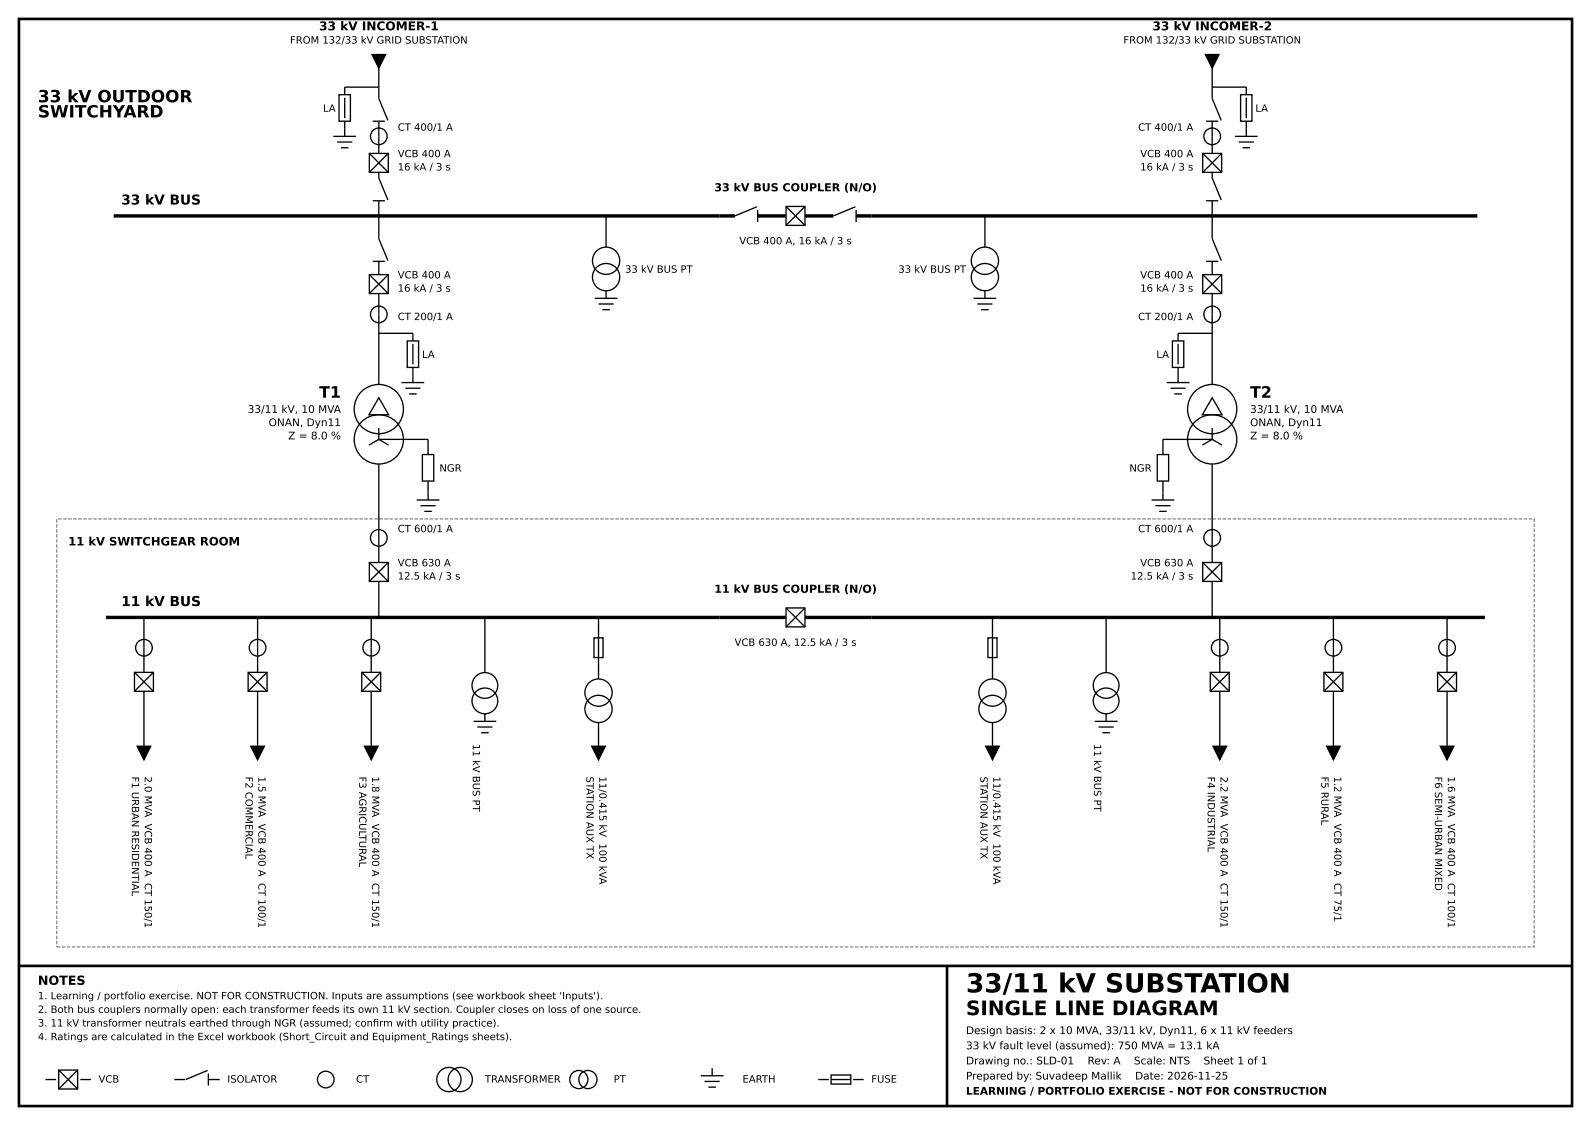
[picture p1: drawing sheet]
<svg xmlns="http://www.w3.org/2000/svg" width="420mm" height="297mm" viewBox="0 0 420 297" stroke-linecap="round" stroke-linejoin="round" font-family="sans-serif">
<defs><g id="words">
<text font-size="6.9" x="255" y="262">33/11 kV SUBSTATION</text>
<text font-size="5.3" x="255" y="268">SINGLE LINE DIAGRAM</text>
<g font-size="4.4">
<text x="10" y="27">33 kV OUTDOOR</text>
<text x="10" y="31">SWITCHYARD</text>
</g>
<g font-size="4.2">
<text x="84.3" y="105">T1</text>
<text x="330" y="105">T2</text>
</g>
<g font-size="3.6">
<text x="32" y="54">33 kV BUS</text>
<text x="32" y="160">11 kV BUS</text>
</g>
<text font-size="3.3" x="10" y="260">NOTES</text>
<g font-size="3.2">
<text x="84.2" y="8">33 kV INCOMER-1</text>
<text x="304.2" y="8">33 kV INCOMER-2</text>
</g>
<text font-size="3.1" x="18" y="144">11 kV SWITCHGEAR ROOM</text>
<g font-size="2.9">
<text x="188.6" y="50.5">33 kV BUS COUPLER (N/O)</text>
<text x="188.6" y="156.5">11 kV BUS COUPLER (N/O)</text>
</g>
<g font-size="2.8">
<text x="65.4" y="109">33/11 kV, 10 MVA</text>
<text x="70.9" y="112.5">ONAN, Dyn11</text>
<text x="330" y="109">33/11 kV, 10 MVA</text>
<text x="330" y="112.5">ONAN, Dyn11</text>
<text x="76.1" y="116">Z = 8.0 %</text>
<text x="330" y="116">Z = 8.0 %</text>
<text x="255" y="273">Design basis: 2 x 10 MVA, 33/11 kV, Dyn11, 6 x 11 kV feeders</text>
<text x="255" y="277">33 kV fault level (assumed): 750 MVA = 13.1 kA</text>
<text x="255" y="281">Drawing no.: SLD-01</text>
<text x="287.1" y="281">Rev: A</text>
<text x="299.3" y="281">Scale: NTS</text>
<text x="317.7" y="281">Sheet 1 of 1</text>
<text x="255" y="285">Prepared by: Suvadeep Mallik</text>
<text x="299.6" y="285">Date: 2026-11-25</text>
<text x="255" y="289">LEARNING / PORTFOLIO EXERCISE - NOT FOR CONSTRUCTION</text>
</g>
<g font-size="2.6">
<text x="76.6" y="11.5">FROM 132/33 kV GRID SUBSTATION</text>
<text x="296.6" y="11.5">FROM 132/33 kV GRID SUBSTATION</text>
<text x="85.3" y="29.5">LA</text>
<text x="331.4" y="29.5">LA</text>
<text x="105" y="34.5">CT 400/1 A</text>
<text x="300.4" y="34.5">CT 400/1 A</text>
<text x="105" y="41.5">VCB 400 A</text>
<text x="301" y="41.5">VCB 400 A</text>
<text x="105" y="45">16 kA / 3 s</text>
<text x="301" y="45">16 kA / 3 s</text>
<text x="195.2" y="64.5">VCB 400 A, 16 kA / 3 s</text>
<text x="165" y="72">33 kV BUS PT</text>
<text x="237.2" y="72">33 kV BUS PT</text>
<text x="105" y="73.5">VCB 400 A</text>
<text x="105" y="77">16 kA / 3 s</text>
<text x="301" y="77">16 kA / 3 s</text>
<text x="301" y="73.5">VCB 400 A</text>
<text x="105" y="84.5">CT 200/1 A</text>
<text x="300.4" y="84.5">CT 200/1 A</text>
<text x="111.4" y="94.5">LA</text>
<text x="305.3" y="94.5">LA</text>
<text x="116" y="124.5">NGR</text>
<text x="298.1" y="124.5">NGR</text>
<text x="105" y="140.5">CT 600/1 A</text>
<text x="300.4" y="140.5">CT 600/1 A</text>
<text x="105" y="149.5">VCB 630 A</text>
<text x="301" y="149.5">VCB 630 A</text>
<text x="105" y="153">12.5 kA / 3 s</text>
<text x="298.5" y="153">12.5 kA / 3 s</text>
<text x="193.9" y="170.5">VCB 630 A, 12.5 kA / 3 s</text>
<text x="124.8" y="196.4" transform="rotate(90 124.8 196.4)">11 kV BUS PT</text>
<text x="288.8" y="196.4" transform="rotate(90 288.8 196.4)">11 kV BUS PT</text>
<text x="34.8" y="205" transform="rotate(90 34.8 205)">F1 URBAN RESIDENTIAL</text>
<text x="38.2" y="205" transform="rotate(90 38.2 205)">2.0 MVA VCB 400 A CT 150/1</text>
<text x="64.8" y="205" transform="rotate(90 64.8 205)">F2 COMMERCIAL</text>
<text x="68.2" y="205" transform="rotate(90 68.2 205)">1.5 MVA VCB 400 A CT 100/1</text>
<text x="94.8" y="205" transform="rotate(90 94.8 205)">F3 AGRICULTURAL</text>
<text x="98.2" y="205" transform="rotate(90 98.2 205)">1.8 MVA VCB 400 A CT 150/1</text>
<text x="154.8" y="205" transform="rotate(90 154.8 205)">STATION AUX TX</text>
<text x="158.2" y="205" transform="rotate(90 158.2 205)">11/0.415 kV 100 kVA</text>
<text x="258.8" y="205" transform="rotate(90 258.8 205)">STATION AUX TX</text>
<text x="262.2" y="205" transform="rotate(90 262.2 205)">11/0.415 kV 100 kVA</text>
<text x="318.8" y="205" transform="rotate(90 318.8 205)">F4 INDUSTRIAL</text>
<text x="322.2" y="205" transform="rotate(90 322.2 205)">2.2 MVA VCB 400 A CT 150/1</text>
<text x="348.8" y="205" transform="rotate(90 348.8 205)">F5 RURAL</text>
<text x="352.2" y="205" transform="rotate(90 352.2 205)">1.2 MVA VCB 400 A CT 75/1</text>
<text x="378.8" y="205" transform="rotate(90 378.8 205)">F6 SEMI-URBAN MIXED</text>
<text x="382.2" y="205" transform="rotate(90 382.2 205)">1.6 MVA VCB 400 A CT 100/1</text>
<text x="10" y="263.8">1. Learning / portfolio exercise. NOT FOR CONSTRUCTION. Inputs are assumptions (see workbook sheet 'Inputs').</text>
<text x="10" y="267.4">2. Both bus couplers normally open: each transformer feeds its own 11 kV section. Coupler closes on loss of one source.</text>
<text x="10" y="271">3. 11 kV transformer neutrals earthed through NGR (assumed; confrm with utility practice).</text>
<text x="10" y="274.6">4. Ratings are calculated in the Excel workbook (Short_Circuit and Equipment_Ratings sheets).</text>
<text x="98.4" y="271">i</text>
<text x="26" y="285.8">VCB</text>
<text x="60" y="285.8">ISOLATOR</text>
<text x="94" y="285.8">CT</text>
<text x="128" y="285.8">TRANSFORMER</text>
<text x="162" y="285.8">PT</text>
<text x="196" y="285.8">EARTH</text>
<text x="230" y="285.8">FUSE</text>
</g>
</g></defs>
<path d="M5 5h410v287h-410zM5 255h410M250 255v37" fill="none" stroke="#000" stroke-width=".7" stroke-linecap="butt"/>
<path d="M15 137h390v113h-390z" fill="none" stroke="#666" stroke-width=".26" stroke-dasharray=".9 .4" stroke-linecap="butt"/>
<g fill="none" stroke="#000" stroke-width=".35">
<path d="M100 18v8l2.4 5.8M320 18v8l2.4 5.8M88 36h6M89 37.5h4M89.5 25h3v7h-3zM90 39h2M91 25.8v5.4M91 32v4M98.4 32h3.2M100 32v8.5M100 23h-9v2M318.4 32h3.2"/>
<path d="M320 23h9v2M320 32v8.5M326 36h6M327 37.5h4M327.5 25h3v7h-3zM328 39h2M329 25.8v5.4M329 32v4M97.5 40.5h5v5h-5zM97.5 40.5l5 5M98.4 53h3.2M100 45.5v1.5l2.4 5.8"/>
<path d="M100 53v10l2.4 5.8M102.5 40.5l-5 5M160 57v8.2M199.8 54.6l-5.8 2.4M200 55.4v3.2M207.5 54.5h5v5h-5zM207.5 54.5l5 5M212.5 54.5l-5 5M225.8 54.6l-5.8 2.4M226 55.4v3.2M260 57v8.2M317.5 40.5h5v5h-5z"/>
<path d="M317.5 40.5l5 5M318.4 53h3.2M320 45.5v1.5l2.4 5.8M320 53v10l2.4 5.8M322.5 40.5l-5 5M97.5 72.5h5v5h-5zM97.5 72.5l5 5M98.4 69h3.2M100 69v3.5M100 77.5v24M102.5 72.5l-5 5M157 78.8h6"/>
<path d="M160 76.8v2M257 78.8h6M260 76.8v2M317.5 72.5h5v5h-5zM317.5 72.5l5 5M318.4 69h3.2M320 69v3.5M320 77.5v24M322.5 72.5l-5 5M100 88h9v2M107.5 90h3v7h-3zM109 90.8v5.4"/>
<path d="M109 97v4M158 80.3h4M159 81.8h2M258 80.3h4M259 81.8h2M309.5 90h3v7h-3zM311 90.8v5.4M311 97v4M320 88h-9v2M100 105l2.6 4.5h-5.2zM100 113v3M100 116l-2.6 1.5"/>
<path d="M100 116l2.6 1.5M100 116h13v4M106 101h6M107 102.5h4M108 104h2M308 101h6M309 102.5h4M310 104h2M320 105l2.6 4.5h-5.2zM320 116h-13v4M320 113v3M320 116l-2.6 1.5"/>
<path d="M320 116l2.6 1.5M100 122.5v26M110 132h6M111 133.5h4M111.5 120h3v7h-3zM112 135h2M113 127v5M304 132h6M305 133.5h4M305.5 120h3v7h-3zM306 135h2M307 127v5"/>
<path d="M320 122.5v26M97.5 148.5h5v5h-5zM97.5 148.5l5 5M100 153.5v9.5M102.5 148.5l-5 5M317.5 148.5h5v5h-5zM317.5 148.5l5 5M320 153.5v9.5M322.5 148.5l-5 5M35.5 177.5h5v5h-5zM35.5 177.5l5 5M38 163v14.5"/>
<path d="M40.5 177.5l-5 5M65.5 177.5h5v5h-5zM65.5 177.5l5 5M68 163v14.5M70.5 177.5l-5 5M95.5 177.5h5v5h-5zM95.5 177.5l5 5M98 163v14.5M100.5 177.5l-5 5M128 163v14.6M156.8 168.4h2.4v5.2h-2.4zM158 163v16.2"/>
<path d="M207.5 160.5h5v5h-5zM207.5 160.5l5 5M212.5 160.5l-5 5M260.8 168.4h2.4v5.2h-2.4zM262 163v16.2M292 163v14.6M319.5 177.5h5v5h-5zM319.5 177.5l5 5M322 163v14.5M324.5 177.5l-5 5M349.5 177.5h5v5h-5zM349.5 177.5l5 5"/>
<path d="M352 163v14.5M354.5 177.5l-5 5M379.5 177.5h5v5h-5zM379.5 177.5l5 5M382 163v14.5M384.5 177.5l-5 5M38 182.5v14.5M68 182.5v14.5M98 182.5v14.5M125 190.4h6M126 191.9h4M127 193.4h2"/>
<path d="M128 188.4v2M158 190.8v6.2M262 190.8v6.2M289 190.4h6M290 191.9h4M291 193.4h2M292 188.4v2M322 182.5v14.5M352 182.5v14.5M382 182.5v14.5M12 285h2.8M15.5 282.5h5v5h-5z"/>
<path d="M15.5 282.5l5 5M20.5 282.5l-5 5M21.2 285h2.8M46 285h2.8M54.8 282.6l-5.8 2.4M55 283.4v3.2M55.2 285h2.8M185 284h6M186 285.5h4M187 287h2M188 282v2M216 285h2.8"/>
<path d="M219.4 283.8h5.2v2.4h-5.2zM219.4 285h5.2M225.2 285h2.8"/>
<circle cx="100" cy="36" r="2.2"/>
<circle cx="320" cy="36" r="2.2"/>
<circle cx="160" cy="73.2" r="3.6"/>
<circle cx="160" cy="68.8" r="3.6"/>
<circle cx="260" cy="73.2" r="3.6"/>
<circle cx="260" cy="68.8" r="3.6"/>
<circle cx="100" cy="83" r="2.2"/>
<circle cx="320" cy="83" r="2.2"/>
<circle cx="100" cy="108" r="6.5"/>
<circle cx="100" cy="116" r="6.5"/>
<circle cx="320" cy="108" r="6.5"/>
<circle cx="320" cy="116" r="6.5"/>
<circle cx="100" cy="142" r="2.2"/>
<circle cx="320" cy="142" r="2.2"/>
<circle cx="38" cy="171" r="2.2"/>
<circle cx="68" cy="171" r="2.2"/>
<circle cx="98" cy="171" r="2.2"/>
<circle cx="322" cy="171" r="2.2"/>
<circle cx="352" cy="171" r="2.2"/>
<circle cx="382" cy="171" r="2.2"/>
<circle cx="128" cy="185" r="3.4"/>
<circle cx="128" cy="181" r="3.4"/>
<circle cx="158" cy="182.8" r="3.6"/>
<circle cx="158" cy="187.2" r="3.6"/>
<circle cx="262" cy="182.8" r="3.6"/>
<circle cx="262" cy="187.2" r="3.6"/>
<circle cx="292" cy="185" r="3.4"/>
<circle cx="292" cy="181" r="3.4"/>
<circle cx="86" cy="285" r="2.2"/>
<circle cx="118.5" cy="285" r="3.2"/>
<circle cx="121.5" cy="285" r="3.2"/>
<circle cx="152.8" cy="285" r="2.4"/>
<circle cx="155.2" cy="285" r="2.4"/>
</g>
<path d="M98.2 14.4h3.6l-1.8 3.6zM318.2 14.4h3.6l-1.8 3.6zM36.2 197h3.6l-1.8 3.6zM66.2 197h3.6l-1.8 3.6zM96.2 197h3.6l-1.8 3.6zM156.2 197h3.6l-1.8 3.6zM260.2 197h3.6l-1.8 3.6zM320.2 197h3.6l-1.8 3.6zM350.2 197h3.6l-1.8 3.6zM380.2 197h3.6l-1.8 3.6z" fill="#000" stroke="#000" stroke-width=".35"/>
<path d="M30 57h164M200 57h7.5M212.5 57h7.5M226 57h164M28 163h179.5M212.5 163h179.5" fill="none" stroke="#000" stroke-width=".9" stroke-linecap="butt"/>
<use href="#words"/>
</svg>
